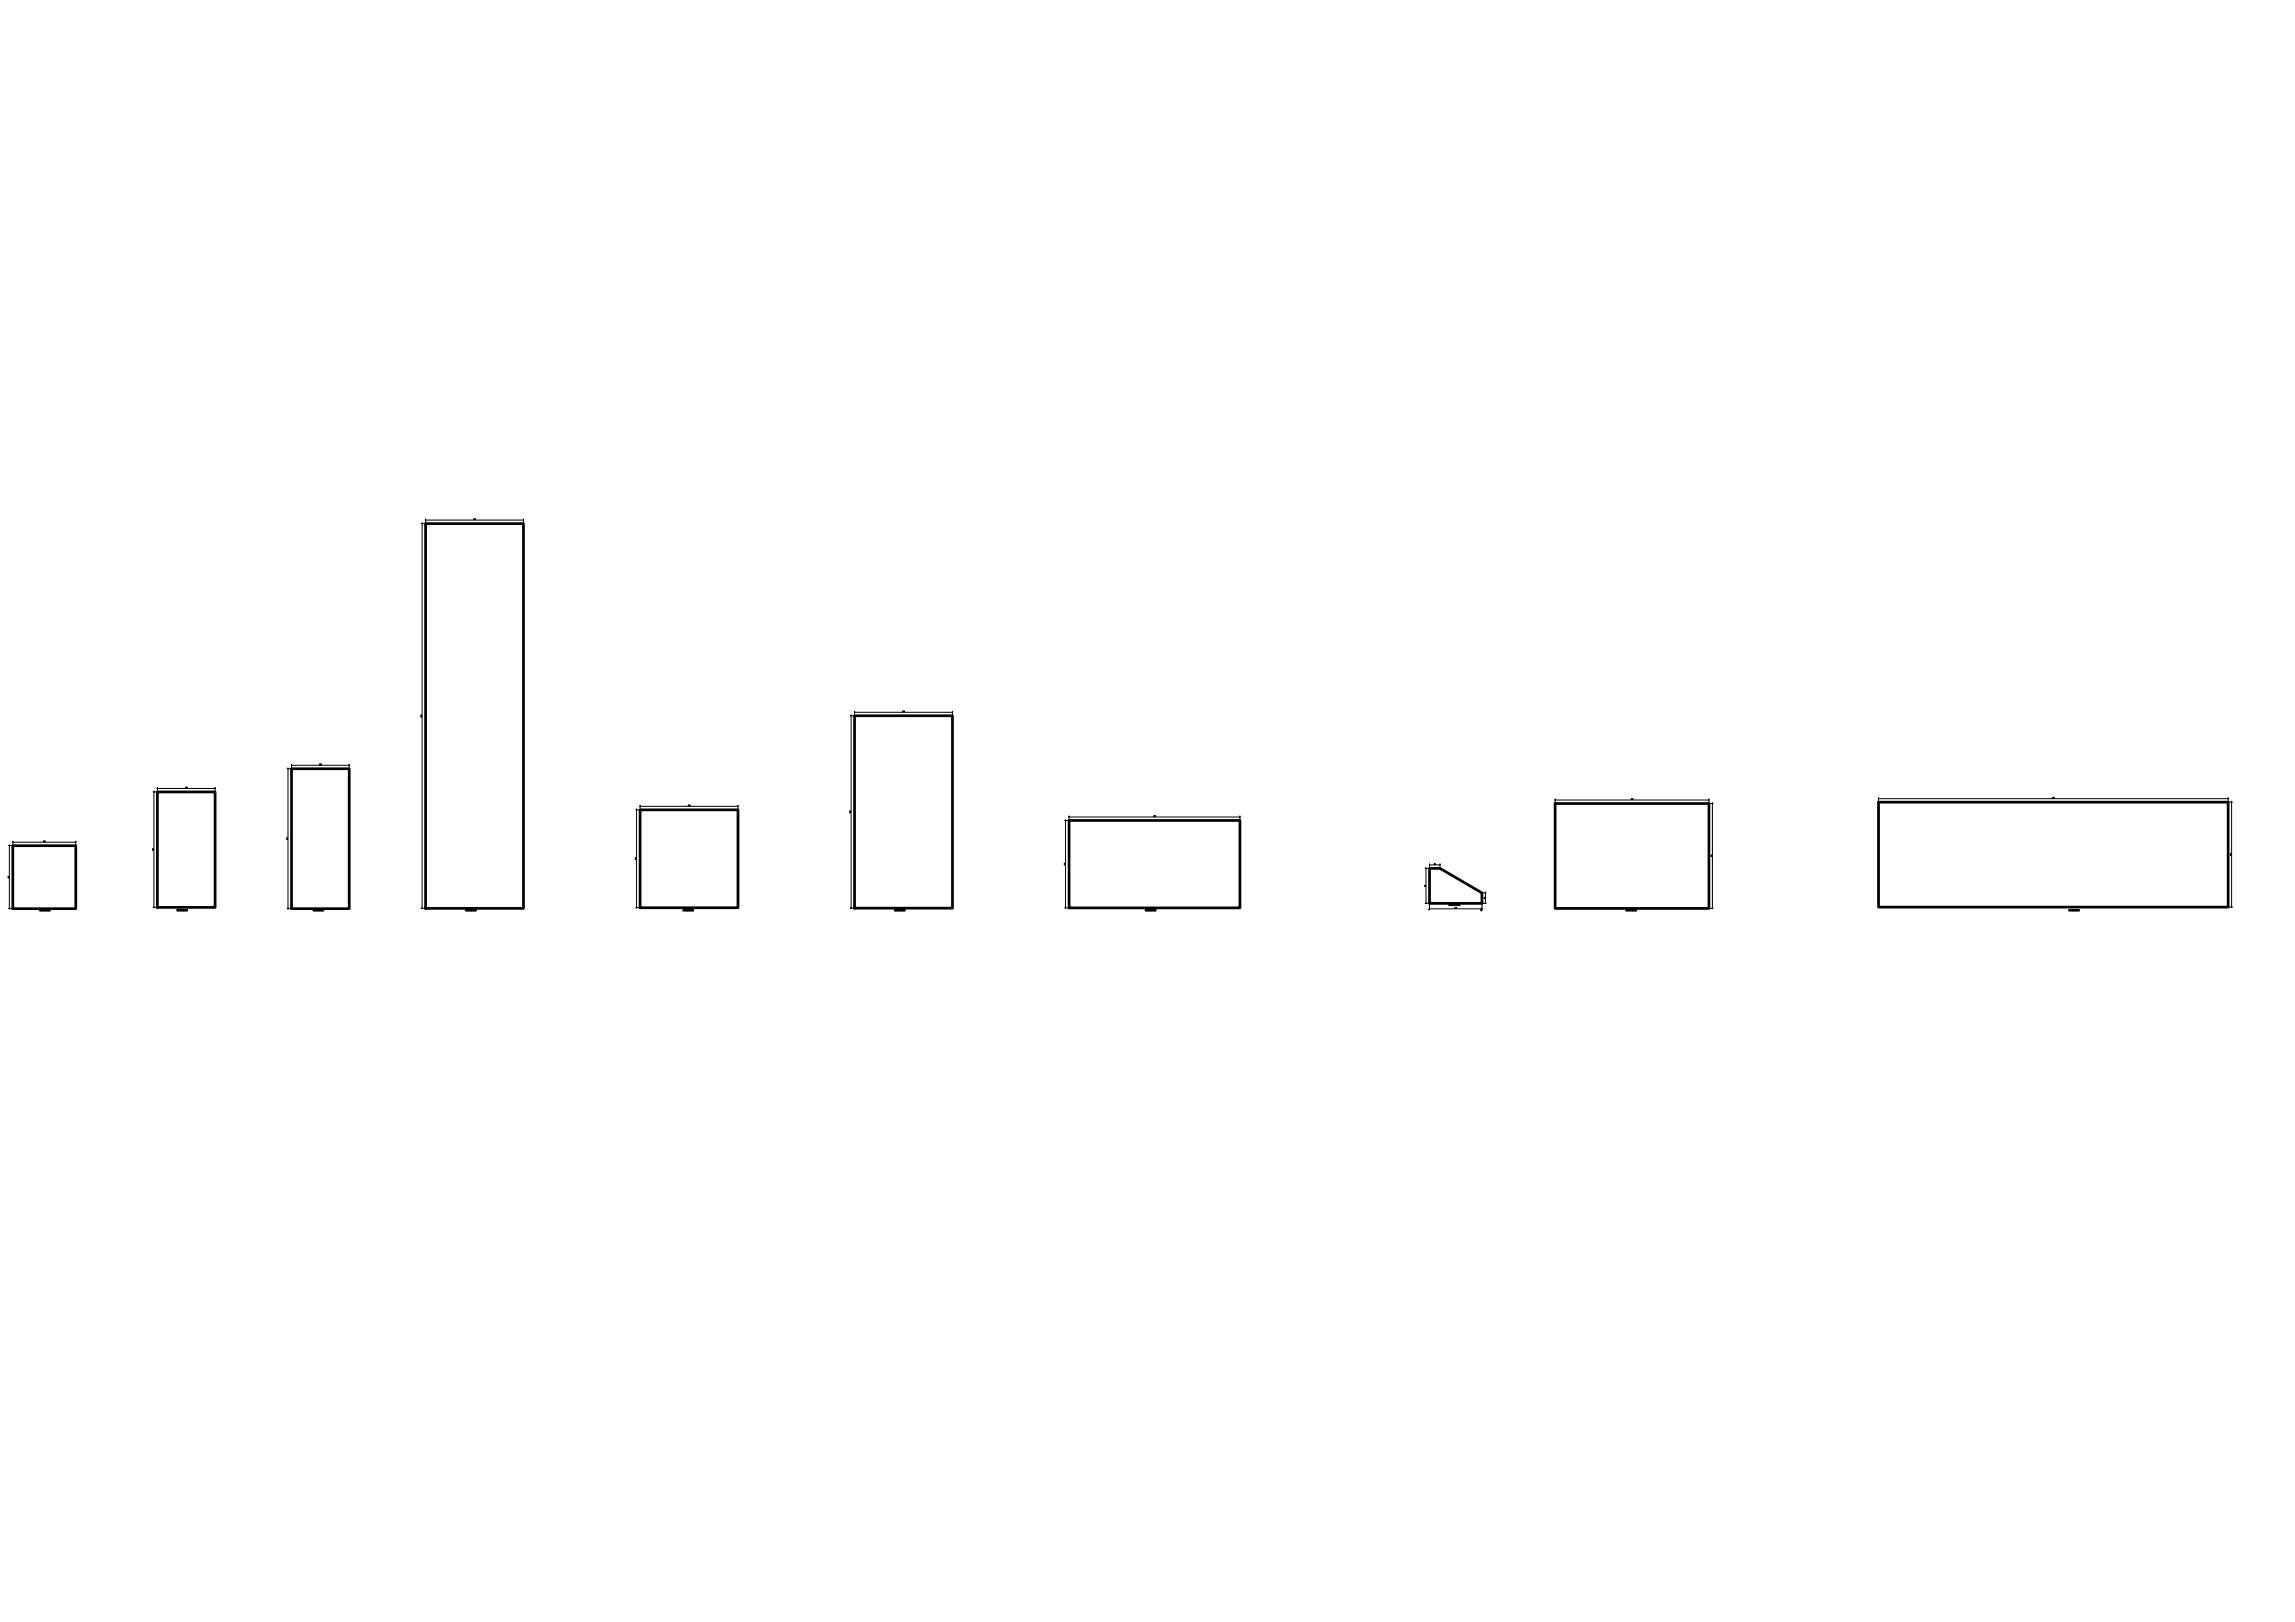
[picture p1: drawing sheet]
<svg xmlns="http://www.w3.org/2000/svg" width="841mm" height="594mm" viewBox="0 0 841 594" stroke-linecap="round" stroke-linejoin="round" font-family="sans-serif">
<defs><g id="words">
<g font-size="3.1">
<text x="524.6" y="317.9">30</text>
<text x="545.4" y="330.6" transform="rotate(-90 545.4 330.6)">30</text>
</g>
<text font-size="2.6" x="522.5" y="334.4">0</text>
</g></defs>
<!-- layer: Part -->
<path d="M156 191.8h35.8v140.9h-35.8zM313.2 262.2h35.8v70.4h-35.8zM57.7 290.1h21.1v42.2h-21.1zM106.8 281.6h21.2v51.2h-21.2zM234.6 296.6h35.8v35.9h-35.8zM569.9 294.3h56.4v38.4h-56.4zM688.4 293.8h128.1v38.4h-128.1zM4.7 309.7h23.1v23.1h-23.1zM391.8 300.5h62.6v32h-62.6zM523.9 318.1h3.8l15.4 8.9v3.9h-19.2z" fill="none" stroke="#000" stroke-width=".99"/>
<!-- layer: Dimension -->
<g fill="none" stroke="#000" stroke-width=".37">
<path d="M154.3 191.8h1.5M154.6 191.7l.2 .2M154.7 191.8h.1M154.7 191.8v140.9M156 190.5h.1M156 190.5h35.8M156 190.2v1.4M156 190.4l-.1 .2M173.6 190.1l.2 .2M173.9 190.2h.1M174.2 190v.3zM191.8 190.5h.1"/>
<path d="M191.8 190.2v1.4M191.9 190.4l-.2 .2M106.8 280v1.4M117.1 279.9v.2M117.4 279.8v.3l-.1-.1M117.7 279.8l-.1 .3M128 280v1.4M154.2 261.9l.3 .1zM154.2 262.6h.3M154.2 262.4h.3M154.2 262.1l.3 .1zM311.6 262.2h1.4"/>
<path d="M311.8 262.1l.2 .1M311.9 262.2h.1M311.9 262.2v70.4M313.2 260.9h.1M313.2 260.9h35.8M313.2 260.5v1.5M313.3 260.8l-.2 .2M330.8 260.4l.2 .3M331.1 260.5h.1M331.4 260.4v.3zM349 260.9h.1M349 260.5v1.5"/>
<path d="M349.1 260.8l-.1 .2M56.1 290.1h1.5M56.3 290l.2 .2M56.4 290.1h.1M56.4 290.1v42.2M57.7 288.8h.1M57.7 288.8h21.1M57.7 288.5v1.4M57.8 288.7l-.2 .2M68 288.4l.1 .2M68.3 288.3v.3l-.1-.1M68.6 288.3l-.2 .3"/>
<path d="M78.8 288.8h.1M78.8 288.5v1.4M78.9 288.7l-.2 .2M105.2 281.6h1.5M105.5 281.5l.1 .2M105.5 281.6h.1M105.5 281.6v51.2M106.8 280.3h.1M106.8 280.3h21.2M106.9 280.2l-.2 .2M128 280.3h.1M128.1 280.2l-.2 .2"/>
<path d="M233 296.6h1.4M233.2 296.5l.2 .2M233.3 296.6h.1M233.3 296.6v35.9M234.6 295.3h.1M234.6 295.3h35.8M234.6 295v1.5M234.7 295.2l-.2 .2M252.2 294.9l.2 .3M252.5 295h.1M252.8 294.8v.4zM270.4 295.3h.1"/>
<path d="M270.4 295v1.5M270.5 295.2l-.2 .2M311.4 297.5l.3 .2M311.4 297.2l.3 .2M311.4 297l.3 .1zM391.8 299.2h.1M391.8 299.2h62.6M391.8 298.9v1.5M391.9 299.1l-.2 .2M423 299h-.2l.1-.2v.3M423.1 298.9h.1M423.5 298.9l-.2-.1 .1 .3"/>
<path d="M454.4 299.2h.1M454.4 298.9v1.5M454.5 299.1l-.2 .2M569.9 293h.1M569.9 293h56.4M569.9 292.7v1.5M570 292.9l-.2 .2M598 292.7h-.2l.1-.2v.3M598.2 292.7h-.2l.2-.2v.3M598.4 292.5v.3zM626.3 293h.1M626.3 292.7v1.5"/>
<path d="M626.3 292.9l-.1 .2M626.4 294.3h1.4M627.4 294.2l.2 .2M627.5 294.3h.1M627.5 294.3v38.4M688.4 292.5h.1M688.4 292.5h128.1M688.4 292.2v1.5M688.5 292.4l-.2 .2M752.1 292.1v.3M752.3 292v.4zM752.5 292l.1 .4z"/>
<path d="M752.8 292v.4zM816.5 292.5h.1M816.5 292.2v1.5M816.6 292.4l-.2 .2M816.7 293.8h1.3M817.7 293.7l.2 .2M817.8 293.8h.1M817.8 293.8v38.4M3.1 309.7h1.5M3.3 309.7l.2 .1M3.4 309.7h.1M3.4 309.7v23.1"/>
<path d="M4.7 308.5h.1M4.7 308.5h23.1M4.7 308.2v1.4M4.8 308.4l-.2 .2M15.9 308v.3M16.2 308l.1 .3zM16.4 308l.1 .3zM27.8 308.5h.1M27.8 308.2v1.4M27.9 308.4l-.2 .2M55.9 310.9h.3zM56 311.2v-.2l.2 .2"/>
<path d="M56.1 311.4l-.1 .1M56.1 311.3l.1 .2M105.1 307.1l.3 .1zM105.1 306.8l.3 .1zM105.3 307.3h-.2h.3M232.8 314.2h.3zM233 314.4v.1M233.1 314.6l-.2 .2M390 316.4l.3 .2M390 316.2h.3zM390.2 300.5h1.4M390.3 316.6l-.2 .2"/>
<path d="M390.4 300.4l.2 .2M390.5 300.5h.1M390.5 300.5v32M522.2 318.1h1.5M522.5 318l.2 .1M522.6 318.1h.1M522.6 318.1v12.8M627.1 313.2l.3 .1zM627.1 313.8h.2M627.1 313.4l.3 .1zM817.3 313h.3zM817.3 312.7l.3 .1z"/>
<path d="M817.4 313.3h.2M2.9 321.3h.4zM2.9 321l.4 .1zM3.1 332.8h1.5M3.3 321.5l-.3 .1M3.3 332.7l.2 .2M3.4 332.8h.1M56.1 332.3h1.5M56.3 332.3l.2 .1M56.4 332.3h.1M105.2 332.8h1.5M105.5 332.7l.1 .2"/>
<path d="M105.5 332.8h.1M154.3 332.7h1.5M154.6 332.6l.2 .2M154.7 332.7h.1M233 332.5h1.4M233.2 332.4l.2 .2M233.3 332.5h.1M311.6 332.6h1.4M311.8 332.5l.2 .2M311.9 332.6h.1M390.2 332.5h1.4M390.4 332.5l.2 .1"/>
<path d="M390.5 332.5h.1M522.1 324.5h.3zM522.1 324.3h.3zM522.1 324.8h.3M522.2 330.9h1.5M522.5 330.8l.2 .2M522.6 330.9h.1M523.9 332.9h19.2M523.9 331v2.2M533.2 332.5l.1 .2M533.5 332.4l-.1 .3M533.7 332.4v.3z"/>
<path d="M542.6 333.2l.3 .2M542.7 333l.2 .1zM542.9 333.5l-.2 .1M543.1 332.9h.1M543.1 331v2.6M543.2 332.8l-.2 .2M626.4 332.7h1.4M627.4 332.6l.2 .2M627.5 332.7h.1M816.7 332.2h1.3M817.7 332.2l.2 .1M817.8 332.2h.1"/>
</g>
<!-- layer: PartMark -->
<g fill="none" stroke="#000" stroke-width=".37">
<path d="M14.5 333.2l3.7-.1 .2 .3-.3 .3h-3.4zM14.8 333.4l.2-.2-.2 .4M15.1 333.2v.4h.2M15.5 333.2h.2M15.6 333.2v.4M15.8 333.3h.2l-.2 .1 .2 .2M16.2 333.4l.1-.2-.1 .4M16.3 333.2l-.2 .3M16.5 333.2v.4h.2M16.8 333.3v.3M16.8 333.6h.1M17.1 333.2v.4z"/>
<path d="M17.3 333.4h.2M17.3 333.3l.2 .2M17.4 333.3v.2M17.5 333.3l-.2 .2M17.6 333.3l.1 .3M17.6 333.6h.1M17.9 333.4l.1-.2-.1 .4 .1-.2M18.2 333.2l.1 .4zM64.8 333.2l3.7-.1 .1 .4-3.6 .2zM65.1 333.4l.2-.1-.2-.1v.4M65.4 333.2v.4h.2M65.7 333.2h.3"/>
<path d="M65.9 333.2v.4M66.1 333.3l.2 .3M66.5 333.4l.2-.1-.2-.1v.4M66.6 333.4h-.2l.2-.2v.4M66.8 333.2v.4h.2M67.1 333.3l.1 .3M67.1 333.6h.1M67.4 333.2v.4zM67.6 333.4h.2M67.6 333.3l.2 .2M67.7 333.3v.2M67.8 333.3l-.2 .2"/>
<path d="M67.9 333.3l.1 .3M67.9 333.6h.1M68.3 333.2l-.2 .3h.3l-.3-.1M68.7 333.2l-.2 .3M114.7 333.2l3.7-.1 .2 .4-3.7 .2zM115 333.4l.2-.2-.2 .4M115.4 333.2v.4h.2M115.7 333.2h.2M115.8 333.2v.4M116 333.3l.2 .3M116.4 333.3l.1 .1M116.4 333.4l.2-.2-.2 .4"/>
<path d="M116.5 333.4l-.1 .1M116.7 333.2v.4h.2M117.1 333.3l.1 .3M117.3 333.2l.1 .4zM117.5 333.4h.3M117.5 333.3l.3 .2M117.6 333.3v.2M117.8 333.3l-.3 .2M117.9 333.3v.3M117.9 333.6h.1M118.2 333.2l-.1 .3h.2l-.2-.1M118.6 333.2l-.2 .3"/>
<path d="M170.6 333.2l3.6-.1 .2 .4-3.6 .2zM170.9 333.4l.1-.2-.1 .4M171.2 333.2v.4h.2M171.5 333.2h.2M171.6 333.2v.4M171.9 333.3h.2l-.2 .1 .2 .2M172.2 333.3l.2 .3M172.2 333.4l.2-.2-.2 .4M172.6 333.2v.4h.2M172.9 333.3v.3M173.2 333.2v.4zM173.4 333.4h.2"/>
<path d="M173.4 333.3l.2 .2M173.5 333.3v.2M173.6 333.3l-.2 .2M173.7 333.3h.2l-.2 .1 .2 .2M174.1 333.4l.1-.2-.1 .4 .1-.2M174.3 333.3l.2 .3zM250.3 333.2l3.6-.1 .2 .3-.2 .3h-3.5zM250.5 333.4l.3-.1-.3-.1v.4M250.9 333.2v.4h.2M251.2 333.2h.2M251.3 333.2v.4M251.5 333.3l.3 .3"/>
<path d="M251.9 333.3v.3M251.9 333.6h.1M251.9 333.4l.2-.1-.2-.1v.4M252.2 333.2v.4h.3M252.6 333.3l.1 .3M252.8 333.3l.1 .3zM253 333.4h.3M253 333.3l.3 .2M253.2 333.3v.2M253.3 333.3l-.3 .2M253.4 333.3l.2 .3M253.8 333.4l.1-.2-.1 .4 .1-.2"/>
<path d="M254.1 333.2v.4zM327.7 333.2l3.7-.1 .2 .4-3.7 .2zM328 333.4l.2-.2-.2 .4M328.4 333.2v.4h.2M328.7 333.2h.2M328.8 333.2v.4M329 333.3h.2l-.2 .1 .2 .2M329.4 333.2l.1 .4zM329.4 333.4l.2-.2-.2 .4M329.7 333.2v.4h.2M330.1 333.3l.1 .3M330.3 333.3l.1 .3z"/>
<path d="M330.5 333.4h.3M330.5 333.3l.3 .2M330.6 333.3v.2M330.8 333.3l-.3 .2M330.9 333.3h.2l-.2 .1 .2 .2M331.2 333.4l.1-.2-.1 .4 .1-.2M331.5 333.3l.1 .3zM419.7 333.2l3.7-.1 .1 .3-.2 .3h-3.5zM420 333.4l.2-.1-.2-.1v.4M420.3 333.2v.4h.2M420.6 333.2h.3M420.7 333.2v.4"/>
<path d="M421 333.3l.1 .3M421.3 333.4l.3-.1-.3-.1v.4M421.4 333.4l-.2-.1h.2l-.2 .3M421.7 333.2v.4h.2M422 333.3v.3M422.2 333.3l.1 .3zM422.5 333.4h.2M422.5 333.3l.2 .2M422.6 333.3v.2M422.7 333.3l-.2 .2M422.8 333.3l.2 .3M423.4 333.2h-.3l.3 .2-.3 .1"/>
<path d="M423.5 333.2l.1 .4zM530.9 331.3l3.9-.1 .2 .3-4 .2zM531.2 331.4l.2-.2-.2 .4M531.5 331.2v.4h.2M531.9 331.2h.2M532 331.2v.4M532.2 331.3v.3M532.4 331.2l.1 .4zM532.6 331.4l.1-.2-.1 .4M532.9 331.2v.4h.2M533.2 331.2h.2M533.3 331.2v.4"/>
<path d="M533.5 331.3l.1 .3M533.7 331.3l.2 .3zM534 331.4h.2M534 331.3l.2 .3M534.1 331.3v.3M534.2 331.3l-.2 .3M534.4 331.3v.3M534.6 331.3l.1 .3zM534.9 331.2v.4zM595.8 333.2l3.7-.1 .2 .4-3.7 .2zM596.1 333.4l.2-.1-.2-.1v.4M596.4 333.2v.4h.2"/>
<path d="M596.8 333.2h.2M596.9 333.2v.4M597.1 333.6l.2-.3h-.2l.3 .1v-.2l-.2 .4M597.5 333.2v.4h.2M597.9 333.2h.2M598 333.2v.4M598.2 333.3v.3M598.2 333.6h.1M598.4 333.3l.1 .3zM598.7 333.4h.2M598.7 333.3l.2 .2M598.8 333.3v.2"/>
<path d="M598.9 333.3l-.2 .2M599 333.3h.2l-.2 .2M599.4 333.2v.4zM599.7 333.2v.4zM758.1 333.2l3.7-.1 .1 .4-3.6 .2zM758.4 333.4l.2-.1-.2-.1v.4M758.7 333.2v.4h.2M759 333.2h.2M759.1 333.2v.4M759.4 333.4l.1-.2v.4l.2-.3-.2-.1v.4M759.8 333.2v.4h.2M760.1 333.2h.3"/>
<path d="M760.3 333.2v.4M760.5 333.3l.1 .3M760.8 333.2v.4zM761 333.4h.2M761 333.3l.2 .2M761.1 333.3v.2M761.2 333.3l-.2 .2M761.3 333.3h.2l-.2 .2M761.7 333.2v.4zM761.9 333.2l.1 .4z"/>
</g>
<use href="#words"/>
</svg>
